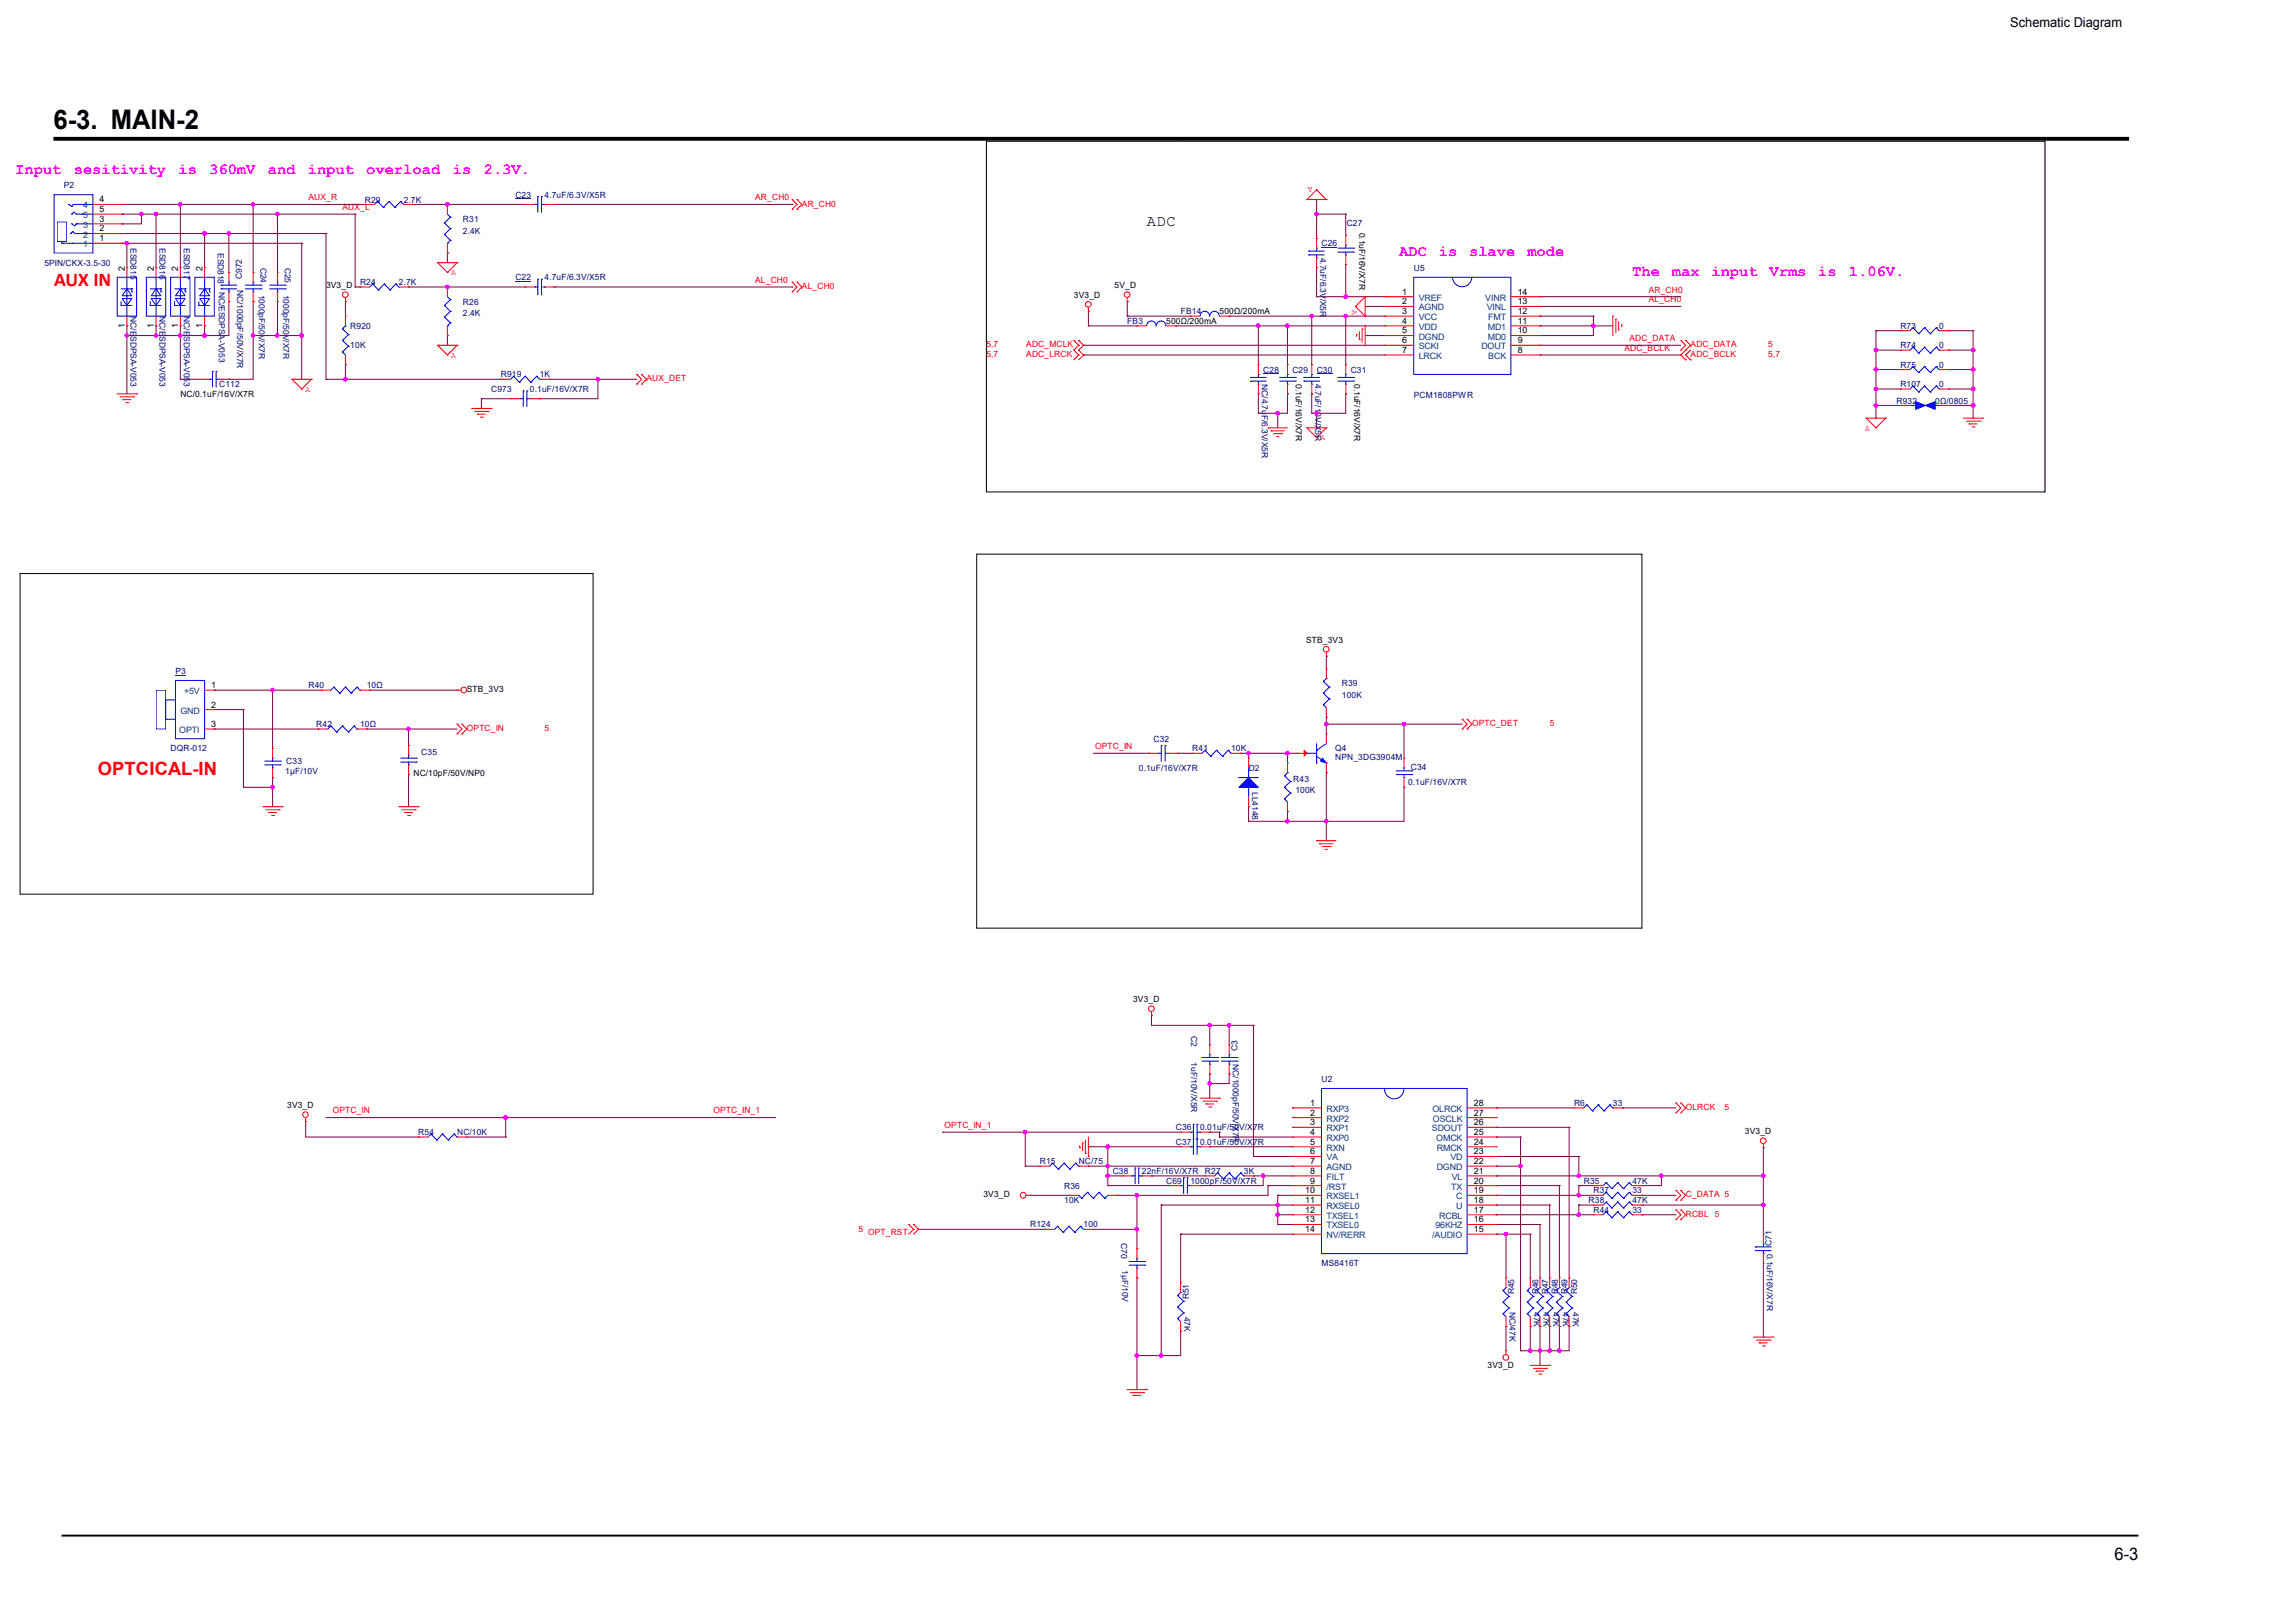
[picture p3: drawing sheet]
<svg xmlns="http://www.w3.org/2000/svg" width="420mm" height="297mm" viewBox="0 0 420 297" stroke-linecap="round" stroke-linejoin="round" font-family="sans-serif">
<defs><g id="words">
<text font-size="4.9" x="9.8" y="23.6">6-3. MAIN-2</text>
<text font-size="3.6" fill="#f00" x="9.9" y="52.4">AUX IN</text>
<text font-size="3.3" fill="#f00" x="17.9" y="141.9">OPTCICAL-IN</text>
<text font-size="3.2" x="387.1" y="285.6">6-3</text>
<g font-size="2.8" fill="#f0f">
<text x="2.8" y="31.8">Input</text>
<text x="13.5" y="31.8">sesitivity</text>
<text x="32.7" y="31.8">is</text>
<text x="38.3" y="31.8">360mV</text>
<text x="49" y="31.8">and</text>
<text x="56.3" y="31.8">input</text>
<text x="67" y="31.8">overload</text>
<text x="82.9" y="31.8">is</text>
<text x="88.6" y="31.8">2.3V.</text>
<text x="256.2" y="46.9">ADC</text>
<text x="263.4" y="46.9">is</text>
<text x="268.9" y="46.9">slave</text>
<text x="279.6" y="46.9">mode</text>
<text x="298.8" y="50.5">The</text>
<text x="306.1" y="50.5">max</text>
<text x="313.3" y="50.5">input</text>
<text x="323.9" y="50.5">Vrms</text>
<text x="332.9" y="50.5">is</text>
<text x="338.5" y="50.5">1.06V.</text>
</g>
<text font-size="2.8" x="209.9" y="41.4">ADC</text>
<text font-size="2.5" x="368" y="5">Schematic Diagram</text>
<g font-size="1.6" fill="#000080">
<text x="11.7" y="34.4">P2</text>
<text x="66.8" y="37.1">R29</text>
<text x="73.9" y="37.1">2.7K</text>
<text x="84.7" y="40.6">R31</text>
<text x="94.4" y="36.2">C23</text>
<text x="99.7" y="36.2">4.7uF/6.3V/X5R</text>
<text x="246.6" y="41.4">C27</text>
<text x="84.7" y="42.7">2.4K</text>
<text x="241.9" y="45.1">C26</text>
<text x="8.1" y="48.6">5PIN/CKX-3.5-30</text>
<text x="65.9" y="52.2">R24</text>
<text x="73" y="52.2">2.7K</text>
<text x="94.4" y="51.3">C22</text>
<text x="99.7" y="51.3">4.7uF/6.3V/X5R</text>
<text x="258.8" y="49.5">U5</text>
<text x="84.7" y="55.7">R26</text>
<text x="84.7" y="57.9">2.4K</text>
<text x="206.4" y="59.3">FB3</text>
<text x="216.2" y="57.5">FB14</text>
<text x="64.1" y="60.2">R920</text>
<text x="64.1" y="63.7">10K</text>
<text x="347.9" y="60.2">R73</text>
<text x="347.9" y="63.7">R74</text>
<text x="355" y="60.2">0</text>
<text x="355" y="63.7">0</text>
<text x="40.1" y="70.9">C112</text>
<text x="89.9" y="71.7">C973</text>
<text x="91.7" y="69.1">R919</text>
<text x="97" y="71.7">0.1uF/16V/X7R</text>
<text x="98.8" y="69.1">1K</text>
<text x="231.3" y="68.2">C28</text>
<text x="236.6" y="68.2">C29</text>
<text x="241.1" y="68.2">C30</text>
<text x="247.3" y="68.2">C31</text>
<text x="347.9" y="70.9">R107</text>
<text x="347.9" y="67.3">R75</text>
<text x="355" y="70.9">0</text>
<text x="355" y="67.3">0</text>
<text x="258.8" y="72.8">PCM1808PWR</text>
<text x="347.2" y="73.9">R932</text>
<text x="354.3" y="73.9">0Ω/0805</text>
<text x="32.1" y="123.3">P3</text>
<text x="56.5" y="126">R40</text>
<text x="67.1" y="126">10Ω</text>
<text x="245.7" y="125.6">R39</text>
<text x="245.7" y="127.8">100K</text>
<text x="31.2" y="137.5">DQR-012</text>
<text x="57.9" y="133.1">R42</text>
<text x="65.9" y="133.1">10Ω</text>
<text x="211.2" y="135.8">C32</text>
<text x="218.3" y="137.5">R41</text>
<text x="225.4" y="137.5">10K</text>
<text x="244.4" y="137.5">Q4</text>
<text x="52.2" y="141.6">1μF/10V</text>
<text x="52.4" y="139.9">C33</text>
<text x="77.1" y="138.3">C35</text>
<text x="208.5" y="141.1">0.1uF/16V/X7R</text>
<text x="228.6" y="141.1">D2</text>
<text x="236.8" y="143">R43</text>
<text x="244.4" y="139.1">NPN_3DG3904M</text>
<text x="257.8" y="143.8">0.1uF/16V/X7R</text>
<text x="258.3" y="140.9">C34</text>
<text x="237.2" y="145.2">100K</text>
<text x="241.9" y="198">U2</text>
<text x="288.2" y="202.4">R6</text>
<text x="295.3" y="202.4">33</text>
<text x="76.6" y="207.8">R54</text>
<text x="83.7" y="207.8">NC/10K</text>
<text x="215.3" y="209.5">C37</text>
<text x="215.3" y="206.9">C36</text>
<text x="219.7" y="209.5">0.01uF/50V/X7R</text>
<text x="219.7" y="206.9">0.01uF/50V/X7R</text>
<text x="190.4" y="213.1">R15</text>
<text x="197.5" y="213.1">NC/75</text>
<text x="203.7" y="214.9">C38</text>
<text x="209" y="214.9">22nF/16V/X7R</text>
<text x="220.6" y="214.9">R27</text>
<text x="227.7" y="214.9">3K</text>
<text x="194.8" y="217.5">R36</text>
<text x="194.8" y="220.2">10K</text>
<text x="213.5" y="216.7">C69</text>
<text x="217.9" y="216.7">1000pF/50V/X7R</text>
<text x="290" y="216.7">R35</text>
<text x="290.8" y="220.2">R38</text>
<text x="291.7" y="222">R44</text>
<text x="291.7" y="218.4">R37</text>
<text x="298.8" y="216.7">47K</text>
<text x="298.8" y="222">33</text>
<text x="298.8" y="218.4">33</text>
<text x="298.8" y="220.2">47K</text>
<text x="188.6" y="224.7">R124</text>
<text x="198.4" y="224.7">100</text>
<text x="241.9" y="231.8">MS8416T</text>
</g>
<g font-size="1.6" fill="#004080">
<text x="15.2" y="41.7">3</text>
<text x="15.2" y="38.1">4</text>
<text x="15.2" y="39.9">5</text>
<text x="15.2" y="45.2">1</text>
<text x="15.2" y="43.5">2</text>
<text x="259.7" y="55">VREF</text>
<text x="259.7" y="56.8">AGND</text>
<text x="259.7" y="58.6">VCC</text>
<text x="271.9" y="55">VINR</text>
<text x="272.2" y="56.8">VINL</text>
<text x="272.5" y="58.6">FMT</text>
<text x="259.7" y="60.4">VDD</text>
<text x="259.7" y="62.1">DGND</text>
<text x="259.7" y="63.9">SCKI</text>
<text x="259.7" y="65.7">LRCK</text>
<text x="271.2" y="63.9">DOUT</text>
<text x="272.4" y="60.4">MD1</text>
<text x="272.4" y="62.1">MD0</text>
<text x="272.5" y="65.7">BCK</text>
<text x="33" y="130.6">GND</text>
<text x="33.7" y="127">+5V</text>
<text x="32.8" y="134.1">OPTI</text>
<text x="242.8" y="203.5">RXP3</text>
<text x="262.2" y="203.5">OLRCK</text>
<text x="242.8" y="205.3">RXP2</text>
<text x="242.8" y="207">RXP1</text>
<text x="242.8" y="208.8">RXP0</text>
<text x="262.1" y="207">SDOUT</text>
<text x="262.3" y="205.3">OSCLK</text>
<text x="262.9" y="208.8">OMCK</text>
<text x="242.8" y="215.9">FILT</text>
<text x="242.8" y="210.6">RXN</text>
<text x="242.8" y="212.4">VA</text>
<text x="242.8" y="214.2">AGND</text>
<text x="263" y="214.2">DGND</text>
<text x="263.1" y="210.6">RMCK</text>
<text x="265.5" y="212.4">VD</text>
<text x="265.8" y="215.9">VL</text>
<text x="242.8" y="221.3">RXSEL0</text>
<text x="242.8" y="217.7">/RST</text>
<text x="242.8" y="219.5">RXSEL1</text>
<text x="265.7" y="217.7">TX</text>
<text x="266.6" y="219.5">C</text>
<text x="266.6" y="221.3">U</text>
<text x="242.8" y="224.8">TXSEL0</text>
<text x="242.8" y="226.6">NV/RERR</text>
<text x="242.8" y="223">TXSEL1</text>
<text x="262.2" y="226.6">/AUDIO</text>
<text x="262.8" y="224.8">96KHZ</text>
<text x="263.5" y="223">RCBL</text>
</g>
<g font-size="1.6">
<text x="18.2" y="40.6">3</text>
<text x="18.2" y="37">4</text>
<text x="18.2" y="38.8">5</text>
<text x="18.2" y="44.1">1</text>
<text x="18.2" y="42.4">2</text>
<text x="22.9" y="49.5" transform="rotate(-90 22.9 49.5)">2</text>
<text x="28.2" y="49.5" transform="rotate(-90 28.2 49.5)">2</text>
<text x="32.6" y="49.5" transform="rotate(-90 32.6 49.5)">2</text>
<text x="37.1" y="49.5" transform="rotate(-90 37.1 49.5)">2</text>
<text x="59.7" y="52.7">3V3_D</text>
<text x="204.1" y="52.7">5V_D</text>
<text x="256.7" y="53.9">1</text>
<text x="277.9" y="53.9">14</text>
<text x="22.9" y="60" transform="rotate(-90 22.9 60)">1</text>
<text x="28.2" y="60" transform="rotate(-90 28.2 60)">1</text>
<text x="32.6" y="60" transform="rotate(-90 32.6 60)">1</text>
<text x="37.1" y="60" transform="rotate(-90 37.1 60)">1</text>
<text x="196.6" y="54.5">3V3_D</text>
<text x="213.5" y="59.3">500Ω/200mA</text>
<text x="223.3" y="57.5">500Ω/200mA</text>
<text x="256.7" y="55.7">2</text>
<text x="256.7" y="57.5">3</text>
<text x="256.7" y="59.3">4</text>
<text x="277.9" y="59.3">11</text>
<text x="277.9" y="55.7">13</text>
<text x="277.9" y="57.5">12</text>
<text x="256.7" y="61">5</text>
<text x="256.7" y="62.8">6</text>
<text x="256.7" y="64.6">7</text>
<text x="277.9" y="62.8">9</text>
<text x="277.9" y="61">10</text>
<text x="277.9" y="64.6">8</text>
<text x="33" y="72.6">NC/0.1uF/16V/X7R</text>
<text x="239.1" y="117.6">STB_3V3</text>
<text x="38.7" y="125.9">1</text>
<text x="38.7" y="129.5">2</text>
<text x="85.5" y="126.7">STB_3V3</text>
<text x="38.7" y="133">3</text>
<text x="75.7" y="142">NC/10pF/50V/NP0</text>
<text x="207.4" y="183.4">3V3_D</text>
<text x="52.6" y="202.8">3V3_D</text>
<text x="239.8" y="202.4">1</text>
<text x="269.9" y="202.4">28</text>
<text x="239.8" y="204.2">2</text>
<text x="239.8" y="205.9">3</text>
<text x="239.8" y="207.7">4</text>
<text x="239.8" y="209.5">5</text>
<text x="269.9" y="204.2">27</text>
<text x="269.9" y="205.9">26</text>
<text x="269.9" y="207.7">25</text>
<text x="269.9" y="209.5">24</text>
<text x="319.5" y="207.6">3V3_D</text>
<text x="239.8" y="214.8">8</text>
<text x="239.8" y="211.3">6</text>
<text x="239.8" y="213.1">7</text>
<text x="269.9" y="211.3">23</text>
<text x="269.9" y="213.1">22</text>
<text x="269.9" y="214.8">21</text>
<text x="180" y="219.1">3V3_D</text>
<text x="238.9" y="220.2">11</text>
<text x="238.9" y="218.4">10</text>
<text x="238.9" y="221.9">12</text>
<text x="239.8" y="216.6">9</text>
<text x="269.9" y="216.6">20</text>
<text x="269.9" y="218.4">19</text>
<text x="269.9" y="220.2">18</text>
<text x="269.9" y="221.9">17</text>
<text x="238.9" y="223.7">13</text>
<text x="238.9" y="225.5">14</text>
<text x="269.9" y="223.7">16</text>
<text x="269.9" y="225.5">15</text>
<text x="272.3" y="250.4">3V3_D</text>
</g>
<g font-size="1.6" fill="#f00">
<text x="56.5" y="36.7">AUX_R</text>
<text x="62.7" y="38.4">AUX_L</text>
<text x="138.3" y="36.7">AR_CH0</text>
<text x="146.8" y="37.8">AR_CH0</text>
<text x="138.3" y="51.8">AL_CH0</text>
<text x="146.8" y="52.9">AL_CH0</text>
<text x="301.8" y="53.5">AR_CH0</text>
<text x="301.8" y="55.3">AL_CH0</text>
<text x="180.6" y="65.4">5,7</text>
<text x="180.6" y="63.6">5,7</text>
<text x="187.9" y="65.4">ADC_LRCK</text>
<text x="187.9" y="63.6">ADC_MCLK</text>
<text x="297.4" y="64.2">ADC_BCLK</text>
<text x="298.3" y="62.4">ADC_DATA</text>
<text x="309.5" y="65.4">ADC_BCLK</text>
<text x="309.5" y="63.6">ADC_DATA</text>
<text x="323.7" y="65.4">5,7</text>
<text x="323.7" y="63.6">5</text>
<text x="118.4" y="69.8">AUX_DET</text>
<text x="85.5" y="133.8">OPTC_IN</text>
<text x="99.7" y="133.8">5</text>
<text x="200.5" y="137.1">OPTC_IN</text>
<text x="269.5" y="132.9">OPTC_DET</text>
<text x="283.7" y="132.9">5</text>
<text x="60.9" y="203.8">OPTC_IN</text>
<text x="130.6" y="203.8">OPTC_IN_1</text>
<text x="308.6" y="203.1">OLRCK</text>
<text x="315.7" y="203.1">5</text>
<text x="172.9" y="206.4">OPTC_IN_1</text>
<text x="308.6" y="219.1">C_DATA 5</text>
<text x="157.1" y="225.5">5</text>
<text x="158.9" y="226.1">OPT_RST</text>
<text x="308.6" y="222.7">RCBL</text>
<text x="314" y="222.7">5</text>
</g>
<g font-size="1.5" fill="#f00">
<text x="240.3" y="34.2" transform="rotate(-180 240.3 34.2)">A</text>
<text x="82.6" y="50.4">A</text>
<text x="247.6" y="56.8" transform="rotate(90 247.6 56.8)">A</text>
<text x="82.6" y="65.5">A</text>
<text x="55.9" y="71.7">A</text>
<text x="241.7" y="80.6">A</text>
<text x="341.5" y="78.8">A</text>
</g>
<g font-size="1.5" fill="#000080">
<text x="23.9" y="45.4" transform="rotate(90 23.9 45.4)">ESD815</text>
<text x="29.2" y="45.4" transform="rotate(90 29.2 45.4)">ESD816</text>
<text x="33.7" y="45.4" transform="rotate(90 33.7 45.4)">ESD817</text>
<text x="39.9" y="46.3" transform="rotate(90 39.9 46.3)">ESD818</text>
<text x="241.7" y="47.2" transform="rotate(90 241.7 47.2)">4.7uF/6.3V/X5R</text>
<text x="40.1" y="53.4" transform="rotate(90 40.1 53.4)">NC/ESDPSA-V053</text>
<text x="43.4" y="53.1" transform="rotate(90 43.4 53.1)">NC/1000pF/50V/X7R</text>
<text x="44.3" y="51.1" transform="rotate(-90 44.3 51.1)">C972</text>
<text x="47.4" y="54" transform="rotate(90 47.4 54)">1000pF/50V/X7R</text>
<text x="47.7" y="49" transform="rotate(90 47.7 49)">C24</text>
<text x="51.8" y="54" transform="rotate(90 51.8 54)">1000pF/50V/X7R</text>
<text x="52.2" y="49" transform="rotate(90 52.2 49)">C25</text>
<text x="23.9" y="57.9" transform="rotate(90 23.9 57.9)">NC/ESDPSA-V053</text>
<text x="29.2" y="57.9" transform="rotate(90 29.2 57.9)">NC/ESDPSA-V053</text>
<text x="33.7" y="57.9" transform="rotate(90 33.7 57.9)">NC/ESDPSA-V053</text>
<text x="231" y="70.3" transform="rotate(90 231 70.3)">NC/4.7uF/6.3V/X5R</text>
<text x="240.8" y="70.3" transform="rotate(90 240.8 70.3)">4.7uF/10V/X5R</text>
<text x="229.2" y="145" transform="rotate(90 229.2 145)">LL4148</text>
<text x="218.1" y="189.6" transform="rotate(90 218.1 189.6)">C2</text>
<text x="218.1" y="194.4" transform="rotate(90 218.1 194.4)">1uF/10V/X5R</text>
<text x="225.7" y="194.8" transform="rotate(90 225.7 194.8)">NC/1000pF/50V/X7R</text>
<text x="226.5" y="192.4" transform="rotate(-90 226.5 192.4)">C3</text>
<text x="205.2" y="227.5" transform="rotate(90 205.2 227.5)">C70</text>
<text x="324.3" y="228" transform="rotate(-90 324.3 228)">C71</text>
<text x="205.4" y="232.4" transform="rotate(90 205.4 232.4)">1μF/10V</text>
<text x="323.5" y="229.4" transform="rotate(90 323.5 229.4)">0.1uF/16V/X7R</text>
<text x="217.6" y="237.8" transform="rotate(-90 217.6 237.8)">R51</text>
<text x="277.2" y="236.9" transform="rotate(-90 277.2 236.9)">R45</text>
<text x="281.7" y="236.9" transform="rotate(-90 281.7 236.9)">R46</text>
<text x="283.4" y="236.9" transform="rotate(-90 283.4 236.9)">R47</text>
<text x="285.2" y="236.9" transform="rotate(-90 285.2 236.9)">R48</text>
<text x="287" y="236.9" transform="rotate(-90 287 236.9)">R49</text>
<text x="288.8" y="236.9" transform="rotate(-90 288.8 236.9)">R50</text>
<text x="216.8" y="241" transform="rotate(90 216.8 241)">47K</text>
<text x="276.4" y="240.1" transform="rotate(90 276.4 240.1)">NC/47K</text>
<text x="280.8" y="240.1" transform="rotate(90 280.8 240.1)">47K</text>
<text x="282.6" y="240.1" transform="rotate(90 282.6 240.1)">47K</text>
<text x="284.4" y="240.1" transform="rotate(90 284.4 240.1)">47K</text>
<text x="286.1" y="240.1" transform="rotate(90 286.1 240.1)">47K</text>
<text x="287.9" y="240.1" transform="rotate(90 287.9 240.1)">47K</text>
</g>
<g font-size="1.5">
<text x="248.8" y="42.6" transform="rotate(90 248.8 42.6)">0.1uF/16V/X7R</text>
<text x="237.2" y="70.3" transform="rotate(90 237.2 70.3)">0.1uF/16V/X7R</text>
<text x="247.9" y="70.3" transform="rotate(90 247.9 70.3)">0.1uF/16V/X7R</text>
</g>
</g></defs>
<path d="M9.8 25.4h380" fill="none" stroke="#000" stroke-width=".71" stroke-linecap="butt"/>
<path d="M11.3 281h380.2" fill="none" stroke="#000" stroke-width=".35"/>
<path d="M180.6 25.9h193.8v64.1h-193.8zM3.7 105h104.9v58.6h-104.9zM178.8 101.4h121.8v68.5h-121.8z" fill="none" stroke="#000" stroke-width=".18"/>
<g fill="none" stroke="#800040" stroke-width=".18">
<path d="M22.3 37.4h.1M22.3 39.2h.1M22.3 39.2h42.7M22.3 37.4h44.5M25.9 39.2h.1M25.9 39.2v1.8h-3.6M28.6 39.2h.1M28.6 39.2v9.8M33 37.4h.1M33 37.4v11.6M46.3 37.4h.1M46.3 37.4v12.5"/>
<path d="M50.8 39.2h.1M50.8 39.2v10.7M65 39.2h.1M65 39.2v13.3M75.7 37.4h.1M75.7 37.4h20.4M81.9 37.4h.1M101.5 37.4h43.5M145 37.4h.1M241 39.2h.1M241 36.5h.1M241 39.2h5.4"/>
<path d="M241 36.5v7.1M246.4 39.2h.1M246.4 39.2v3.9M22.3 44.5h.1M22.3 41h.1M22.3 42.7h.1M22.3 44.5h32.9M22.3 42.7h37.4M23.2 44.5h.1M23.2 59.6h.1M23.2 44.5v4.5M23.2 59.6v12.5"/>
<path d="M28.6 59.6h.1M28.6 59.6v1.8M33 59.6h.1M33 59.6v9.8M37.5 59.6h.1M37.5 42.7h.1M37.5 42.7v6.3M37.5 59.6v1.8M41.9 42.7h.1M41.9 55.2h.1M41.9 55.2v6.2h-18.7M41.9 42.7v7.2"/>
<path d="M46.3 55.2h.1M46.3 55.2v14.2h-4.4M50.8 55.2h.1M50.8 55.2v6.2M55.2 44.5h.1M55.2 44.5v24.9M59.7 42.7h.1M59.7 42.7v26.7M63.2 55.2h.1M63.2 55.2v2.7M65 52.5h.1M65 52.5h.9"/>
<path d="M74.8 52.5h.1M74.8 52.5h21.3M81.9 52.5h.1M81.9 46.3h.1M81.9 46.3v1.8M101.5 52.5h43.5M145 52.5h.1M199.3 57h.1M199.3 59.6h.1M199.3 59.6h8.8M199.3 57v2.6M206.4 55.2h.1"/>
<path d="M206.4 57.9h.1M206.4 57.9h11.5M206.4 55.2v2.7M215.3 59.6h.1M215.3 59.6h38.2M225 57.9h.1M225 57.9h28.5M230.4 59.6h.1M230.4 59.6v7.1M235.7 59.6h.1M235.7 59.6v7.1M240.1 57.9h.1"/>
<path d="M240.1 57.9v8.8M241 49h.1M241 54.3h.1M241 49v5.3M241 54.3h12.5M246.4 57.9h.1M246.4 54.3h.1M246.4 48.4h.1M246.4 48.4v5.9M246.4 57.9v8.8M249.9 56.1h.1M249.9 56.1h3.6"/>
<path d="M281.9 57.9h.1M281.9 59.6h.1M281.9 56.1h.1M281.9 54.3h.1M281.9 59.6h13.4M281.9 57.9h9.8M281.9 54.3h25.8M281.9 56.1h25.8M291.7 59.6h.1M291.7 57.9h.1M291.7 57.9v3.5h-9.8M23.2 61.4h.1"/>
<path d="M28.6 61.4h.1M33 69.4h.1M33 61.4h.1M33 69.4h3.6M37.5 61.4h.1M41.9 69.4h.1M46.3 61.4h.1M46.3 61.4h8.9M50.8 61.4h.1M55.2 61.4h.1M59.7 69.4h.1M59.7 69.4h32"/>
<path d="M63.2 66.7h.1M63.2 69.4h.1M63.2 66.7v2.7M81.9 61.4h.1M81.9 61.4v1.8M88.1 73h.1M88.1 73h5.4M88.1 73v1.8M98.8 73h.1M100.6 69.4h.1M100.6 69.4h16M109.5 69.4h.1"/>
<path d="M109.5 69.4v3.6h-10.7M198.4 65h.1M198.4 63.2h.1M198.4 65h55.1M198.4 63.2h55.1M230.4 72.1h.1M230.4 75.6h.1M230.4 72.1v3.5M233.9 75.6h.1M233.9 75.6v2.7M235.7 72.1h.1M235.7 72.1v3.5h-5.3"/>
<path d="M240.1 75.6h.1M240.1 72.1h.1M240.1 72.1v3.5M241 75.6h.1M241 75.6v2.7M246.4 72.1h.1M246.4 72.1v3.5h-6.3M249.9 61.4h.1M249.9 61.4h3.6M281.9 61.4h.1M281.9 65h.1M281.9 63.2h.1"/>
<path d="M281.9 65h25.8M281.9 63.2h25.8M343.4 74.2h.1M343.4 76.5h.1M343.4 67.6h.1M343.4 71.2h.1M343.4 60.5h.1M343.4 64.1h.1M343.4 74.2h4.7M343.4 60.5v16M343.4 67.6h4.5M343.4 71.2h4.5"/>
<path d="M343.4 60.5h4.5M343.4 64.1h4.5M356.8 71.2h.1M356.8 67.6h.1M356.8 60.5h.1M356.8 64.1h.1M356.8 67.6h4.4M356.8 71.2h4.4M356.8 60.5h4.4M356.8 64.1h4.4M356.9 74.2h4.3M361.2 74.2h.1"/>
<path d="M361.2 76.5h.1M361.2 67.6h.1M361.2 60.5h.1M361.2 64.1h.1M361.2 60.5v16M39.2 129.9h.1M39.2 133.4h.1M39.2 126.3h.1M39.2 129.9h5.4M39.2 133.4h19M39.2 126.3h19.6M44.6 129.9h.1"/>
<path d="M44.6 129.9v14.2M49.9 126.3h.1M49.9 126.3v10.7M67.1 133.4h.1M67.1 133.4h16.6M67.7 126.3h.1M67.7 126.3h16M74.8 133.4h.1M74.8 133.4v3M200.1 137.9h10.2M210.3 137.9h.1M215.6 137.9h.1"/>
<path d="M215.6 137.9h2.7M227.2 137.9h.1M227.2 137.9h10.3M228.6 137.9h.1M228.6 137.9v.9M235.7 137.9h.1M235.7 137.9v1.7M242.8 120.1h.1M242.8 132.5h.1M242.8 131.3h.1M242.8 120.1v2.3M242.8 131.3v3"/>
<path d="M242.8 132.5h24.9M257 132.5h.1M257 132.5v6.3M44.6 144.1h.1M44.6 144.1h5.3M49.9 144.1h.1M49.9 142.3h.1M49.9 142.3v5.3M74.8 141.8h.1M74.8 141.8v5.8M228.6 147.6h.1M228.6 150.3h.1"/>
<path d="M228.6 147.6v2.7M235.7 150.3h.1M235.7 148.5h.1M235.7 148.5v1.8M242.8 141.4h.1M242.8 150.3h.1M242.8 141.4v12.5M257 144.1h.1M257 144.1v6.2h-28.4M210.8 185.9h.1M210.8 185.9v1.8h18.7M221.5 187.7h.1"/>
<path d="M221.5 196.5h.1M221.5 198.3h.1M221.5 187.7v3.5M221.5 196.5v4.5M225 187.7h.1M225 196.5h.1M225 187.7v3.5M225 196.5v1.8h-3.5M229.5 187.7h.1M229.5 187.7v24M56 205.3h.1M56 205.3v2.8h20.6"/>
<path d="M59.7 204.5h82.1M76.6 208.1h.1M85.5 208.1h7.1M92.6 204.5h.1M92.6 208.1h.1M92.6 204.5v3.6M141.8 204.5h.1M172.6 207.2h.1M172.6 207.2h43.5M187.7 207.2h.1M187.7 213.4h.1M187.7 213.4h2.7"/>
<path d="M187.7 207.2v6.2M188.6 218.8h.1M188.6 218.8h7.1M199.3 209.9h.1M199.3 213.4h.1M199.3 213.4h37.3M199.3 209.9h16.8M202.8 209.9h.1M202.8 215.2h.1M202.8 217h.1M202.8 213.4h.1M202.8 215.2h2.7"/>
<path d="M202.8 209.9v7.1M202.8 217h11.6M204.6 218.8h.1M208.1 218.8h.1M208.1 218.8v9.7M210.8 215.2h.1M210.8 215.2h9.8M219.7 217h.1M221.5 207.2h.1M221.5 209.9h.1M221.5 207.2h1.8M221.5 209.9h15.1"/>
<path d="M223.3 207.2h.1M223.3 208.1h.1M223.3 208.1h13.3M223.3 207.2v.9M229.5 211.7h.1M229.5 215.2h.1M229.5 211.7h7.1M229.5 215.2h7.1M231.3 215.2h.1M231.3 215.2v1.8h-11.6M232.1 217h.1M232.1 217v1.8h-27.5"/>
<path d="M232.1 217h4.5M233.9 218.8h.1M233.9 218.8v5.3M233.9 218.8h2.7M273.9 202.8h.1M273.9 206.3h.1M273.9 208.1h.1M273.9 213.4h.1M273.9 211.7h.1M273.9 215.2h.1M273.9 218.8h.1M273.9 217h.1"/>
<path d="M273.9 202.8h14.3M273.9 206.3h13.4M273.9 208.1h4.5M273.9 213.4h4.5M273.9 211.7h15.1M273.9 215.2h48.9M273.9 218.8h17.8M273.9 217h11.6M278.4 208.1h.1M278.4 213.4h.1M278.4 208.1v39.1M285.5 217h.1"/>
<path d="M285.5 217v16.9M287.3 206.3h.1M287.3 206.3v27.6M289 211.7h.1M289 215.2h.1M289 217h.1M289 218.8h.1M289 211.7v3.5M289 217v1.8M289 217h2.7M297 202.8h.1M297 202.8h9.8"/>
<path d="M300.6 218.8h.1M300.6 217h.1M300.6 218.8h6.2M304.2 215.2h.1M304.2 215.2v1.8h-3.6M322.8 215.2h.1M322.8 210h.1M322.8 210v15.9M168.1 225h.1M168.1 225h23.2M200.1 225h8M208.1 233.9h.1"/>
<path d="M208.1 225h.1M208.1 228.5h.1M208.1 233.9v20.4M212.6 220.5h.1M212.6 220.5h24M212.6 220.5v27.6M216.1 225.9h.1M216.1 225.9h20.5M216.1 225.9v8.9M233.9 220.5h.1M233.9 222.3h.1M233.9 224.1h.1"/>
<path d="M233.9 224.1h2.7M233.9 222.3h2.7M273.9 224.1h.1M273.9 225.9h.1M273.9 222.3h.1M273.9 220.5h.1M273.9 224.1h8M273.9 225.9h6.3M273.9 220.5h9.8M273.9 222.3h17.8M275.7 225.9h.1M275.7 225.9v8"/>
<path d="M280.2 225.9h.1M280.2 225.9v8M281.9 224.1h.1M281.9 224.1v9.8M283.7 220.5h.1M283.7 220.5v13.4M289 220.5h.1M289 222.3h.1M289 220.5v1.8M289 220.5h2.7M300.6 220.5h.1M300.6 222.3h.1"/>
<path d="M300.6 220.5h22.2M300.6 222.3h6.2M322.8 220.5h.1M322.8 231.2v13.5M208.1 248.1h.1M212.6 248.1h.1M216.1 243.7h.1M216.1 243.7v4.4h-8M275.7 242.8h.1M275.7 242.8v4.4M278.4 247.2h.1M280.2 242.8h.1"/>
<path d="M280.2 247.2h.1M280.2 242.8v4.4M281.9 242.8h.1M281.9 247.2h.1M281.9 242.8v7.1M283.7 247.2h.1M283.7 242.8h.1M283.7 242.8v4.4M285.5 242.8h.1M285.5 247.2h.1M285.5 242.8v4.4M287.3 242.8h.1"/>
<path d="M287.3 242.8v4.4h-8.9M322.8 244.7h.1"/>
</g>
<g fill="#f0f" stroke="#f0f" stroke-width=".18">
<circle cx="49.9" cy="144.1" r=".32"/>
<circle cx="49.9" cy="126.3" r=".32"/>
<circle cx="228.6" cy="137.8" r=".32"/>
<circle cx="235.7" cy="150.3" r=".32"/>
<circle cx="235.7" cy="137.8" r=".32"/>
<circle cx="257" cy="132.5" r=".32"/>
<circle cx="242.8" cy="132.5" r=".32"/>
<circle cx="242.8" cy="150.3" r=".32"/>
<circle cx="74.8" cy="133.4" r=".32"/>
<circle cx="23.2" cy="61.4" r=".32"/>
<circle cx="81.9" cy="52.5" r=".32"/>
<circle cx="81.9" cy="37.4" r=".32"/>
<circle cx="235.7" cy="59.6" r=".32"/>
<circle cx="246.4" cy="57.8" r=".32"/>
<circle cx="240.1" cy="57.8" r=".32"/>
<circle cx="233.9" cy="75.6" r=".32"/>
<circle cx="246.4" cy="54.3" r=".32"/>
<circle cx="241" cy="39.2" r=".32"/>
<circle cx="291.7" cy="59.6" r=".32"/>
<circle cx="230.3" cy="59.6" r=".32"/>
<circle cx="25.9" cy="39.2" r=".32"/>
<circle cx="55.2" cy="61.4" r=".32"/>
<circle cx="50.8" cy="61.4" r=".32"/>
<circle cx="46.3" cy="61.4" r=".32"/>
<circle cx="23.2" cy="44.5" r=".32"/>
<circle cx="50.8" cy="39.2" r=".32"/>
<circle cx="28.5" cy="39.2" r=".32"/>
<circle cx="46.3" cy="37.4" r=".32"/>
<circle cx="33" cy="37.4" r=".32"/>
<circle cx="28.5" cy="61.4" r=".32"/>
<circle cx="241" cy="75.6" r=".32"/>
<circle cx="37.4" cy="61.4" r=".32"/>
<circle cx="33" cy="61.4" r=".32"/>
<circle cx="37.4" cy="42.7" r=".32"/>
<circle cx="41.9" cy="42.7" r=".32"/>
<circle cx="63.2" cy="69.4" r=".32"/>
<circle cx="109.4" cy="69.4" r=".32"/>
<circle cx="202.8" cy="209.9" r=".32"/>
<circle cx="304.1" cy="215.2" r=".32"/>
<circle cx="289" cy="215.2" r=".32"/>
<circle cx="275.7" cy="225.9" r=".32"/>
<circle cx="322.8" cy="220.5" r=".32"/>
<circle cx="289" cy="222.3" r=".32"/>
<circle cx="285.5" cy="247.2" r=".32"/>
<circle cx="221.5" cy="187.6" r=".32"/>
<circle cx="225" cy="187.6" r=".32"/>
<circle cx="221.5" cy="198.3" r=".32"/>
<circle cx="231.2" cy="215.2" r=".32"/>
<circle cx="202.8" cy="215.2" r=".32"/>
<circle cx="202.8" cy="213.4" r=".32"/>
<circle cx="208.1" cy="218.7" r=".32"/>
<circle cx="208.1" cy="248.1" r=".32"/>
<circle cx="208.1" cy="225" r=".32"/>
<circle cx="233.9" cy="220.5" r=".32"/>
<circle cx="212.6" cy="248.1" r=".32"/>
<circle cx="233.9" cy="222.3" r=".32"/>
<circle cx="281.9" cy="247.2" r=".32"/>
<circle cx="280.1" cy="247.2" r=".32"/>
<circle cx="278.4" cy="213.4" r=".32"/>
<circle cx="322.8" cy="215.2" r=".32"/>
<circle cx="283.7" cy="247.2" r=".32"/>
<circle cx="289" cy="218.7" r=".32"/>
<circle cx="187.7" cy="207.2" r=".32"/>
<circle cx="92.6" cy="204.5" r=".32"/>
<circle cx="361.2" cy="74.2" r=".34"/>
<circle cx="361.2" cy="71.2" r=".33"/>
<circle cx="361.2" cy="67.6" r=".33"/>
<circle cx="343.4" cy="74.2" r=".34"/>
<circle cx="343.5" cy="67.6" r=".33"/>
<circle cx="343.5" cy="71.2" r=".33"/>
<circle cx="361.2" cy="64.1" r=".33"/>
<circle cx="343.5" cy="64.1" r=".33"/>
</g>
<g fill="none" stroke="#f00" stroke-width=".18">
<path d="M66.8 37.4h.1M66.8 37.4h1.8M73.9 37.4h1.8M75.7 37.4h.1M81.9 37.4h.1M81.9 37.4v1.8M96.1 37.4h.1M96.1 37.4h1.8M99.7 37.4h1.8M101.5 37.4h.1M145 36.5h.1M145 38.3h.1"/>
<path d="M145 36.5l.9 .9-.9 .9M145.9 36.5h.1M145.9 38.3h.1M145.9 36.5l.9 .9-.9 .9M239.3 36.5h.1M239.3 36.5h3.5M241 34.7h.1M241 34.7l-1.7 1.8M241 34.7l1.8 1.8M242.8 36.5h.1M23.2 49h.1M23.2 59.6h.1"/>
<path d="M23.2 49v1.7M23.2 57.9v1.7M28.6 49h.1M28.6 59.6h.1M28.6 49v1.7M28.6 57.9v1.7M33 49h.1M33 59.6h.1M33 49v1.7M33 57.9v1.7M37.5 49h.1M37.5 59.6h.1"/>
<path d="M37.5 49v1.7M37.5 57.9v1.7M63.2 55.2h.1M63.2 54.5v.7M65.9 52.5h.1M65.9 52.5h1.8M73 52.5h1.8M74.8 52.5h.1M80.1 48.1h.1M80.1 48.1h3.6M80.1 48.1l1.8 1.8M81.9 49.9h.1"/>
<path d="M81.9 52.5h.1M81.9 46.3h.1M81.9 44.5v1.8M81.9 52.5v1.8M81.9 59.6v1.8M83.7 48.1h.1M83.7 48.1l-1.8 1.8M96.1 52.5h.1M96.1 52.5h1.8M99.7 52.5h1.8M101.5 52.5h.1M145 51.6h.1"/>
<path d="M145 53.4h.1M145 51.6l.9 .9-.9 .9M145.9 51.6h.1M145.9 53.4h.1M145.9 51.6l.9 .9-.9 .9M199.3 57h.1M199.3 56.3v.7M206.4 55.2h.1M206.4 54.5v.7M208.1 59.6h.1M208.1 59.6h1.8M213.5 59.6h1.8"/>
<path d="M215.3 59.6h.1M241 49h.1M241 43.6h.1M241 43.6v1.8M241 47.2v1.8M246.4 43.1h.1M246.4 48.4h.1M246.4 43.1v1.8M246.4 46.6v1.8M248.2 56.1h.1M248.2 56.1l1.7 1.8M249.9 59.6h.1"/>
<path d="M249.9 57.9h.1M249.9 54.3h.1M249.9 54.3v3.6M249.9 59.6v3.6M249.9 54.3l-1.7 1.8M253.5 54.3h.1M253.5 56.1h.1M253.5 57.9h.1M253.5 59.6h.1M253.5 59.6h5.3M253.5 56.1h5.3M253.5 54.3h5.3"/>
<path d="M253.5 57.9h5.3M276.6 59.6h5.3M276.6 56.1h5.3M276.6 54.3h5.3M276.6 57.9h5.3M281.9 59.6h.1M281.9 56.1h.1M281.9 54.3h.1M281.9 57.9h.1M295.3 57.9h.1M295.3 57.9v3.5M295.8 58.4h.1"/>
<path d="M295.8 58.4v2.5M296.3 58.9v1.5M296.9 59.5h.1M296.9 59.5v.3M21.5 72.1h3.5M22 72.6h2.5M22.5 73.1h.1M22.5 73.1h1.5M23.1 73.7h.3M23.4 73.7h.1M24.5 72.6h.1M25 72.1h.1"/>
<path d="M53.5 69.4h.1M53.5 69.4h3.5M53.5 69.4l1.7 1.8M55.2 71.2h.1M57 69.4h.1M57 69.4l-1.8 1.8M80.1 63.2h.1M80.1 63.2h3.6M80.1 63.2l1.8 1.8M81.9 65h.1M81.9 61.4h.1M83.7 63.2h.1"/>
<path d="M83.7 63.2l-1.8 1.8M86.4 74.8h3.5M86.9 75.3h2.5M87.4 75.8h.1M87.4 75.8h1.5M88 76.4h.3M88.3 76.4h.1M89.4 75.3h.1M89.9 74.8h.1M91.7 69.4h.1M91.7 69.4h1.8M93.5 73h.1"/>
<path d="M93.5 73h1.7M97 73h1.8M98.8 73h.1M98.8 69.4h1.8M100.6 69.4h.1M116.6 68.5h.1M116.6 70.3h.1M116.6 68.5l.9 .9-.9 .9M117.5 68.5h.1M117.5 70.3h.1M117.5 68.5l.9 .9-.9 .9M196.6 64.1h.1"/>
<path d="M196.6 62.3h.1M196.6 64.1l.9 .9M196.6 62.3l.9 .9M197.5 65h.1M197.5 64.1h.1M197.5 63.2h.1M197.5 62.3h.1M197.5 65l-.9 .9M197.5 64.1l.9 .9M197.5 63.2l-.9 .9M197.5 62.3l.9 .9M198.4 65h.1"/>
<path d="M198.4 63.2h.1M198.4 65l-.9 .9M198.4 63.2l-.9 .9M230.4 72.1h.1M230.4 66.7h.1M230.4 66.7v1.8M230.4 70.3v1.8M232.1 78.3h.1M232.1 78.3h3.6M232.7 78.9h.1M232.7 78.9h2.5M233.2 79.4h1.4"/>
<path d="M233.8 79.9h.1M233.8 79.9h.3M234.6 79.4h.1M239.3 78.3h.1M239.3 78.3h3.5M239.3 78.3l1.7 1.8M240.1 72.1h.1M240.1 66.7h.1M240.1 66.7v1.8M240.1 70.3v1.8M242.8 78.3h.1M242.8 78.3l-1.8 1.8"/>
<path d="M246.4 66.7h.1M246.4 72.1h.1M246.4 66.7v1.8M246.4 70.3v1.8M248.3 61.2h.1M248.3 61.2v.4M248.9 62.1h.1M248.9 60.7v1.4M249.4 60.2h.1M249.4 60.2v2.4M253.5 61.4h.1M253.5 63.2h.1"/>
<path d="M253.5 65h.1M253.5 63.2h5.3M253.5 61.4h5.3M253.5 65h5.3M276.6 63.2h5.3M276.6 61.4h5.3M276.6 65h5.3M281.9 63.2h.1M281.9 61.4h.1M281.9 65h.1M296.3 60.4h.1M307.7 65h.1"/>
<path d="M307.7 62.3h.1M307.7 64.1h.1M307.7 65l.9 .9M307.7 62.3l.9 .9-.9 .9M308.6 65h.1M308.6 65.9h.1M308.6 62.3h.1M308.6 64.1h.1M308.6 65l.9 .9M308.6 62.3l.9 .9-1.8 1.8M309.5 65.9h.1M309.5 64.1l-.9 .9"/>
<path d="M341.7 76.5h.1M341.7 76.5h3.5M341.7 76.5l1.7 1.8M343.4 78.3h.1M345.2 76.5h.1M345.2 76.5l-1.8 1.8M347.9 60.5h.1M347.9 64.1h.1M347.9 67.6h.1M347.9 71.2h.1M347.9 60.5h1.8M347.9 64.1h1.8"/>
<path d="M347.9 67.6h1.8M347.9 71.2h1.8M348.1 74.2h.1M348.1 74.2h1.7M355 60.5h1.8M355 64.1h1.8M355 67.6h1.8M355 71.2h1.8M355.2 74.2h1.7M356.8 60.5h.1M356.8 64.1h.1M356.8 67.6h.1"/>
<path d="M356.8 71.2h.1M356.9 74.2h.1M359.4 76.5h3.6M360 77.1h2.5M360.5 77.6h.1M360.5 77.6h1.4M361.1 78.1h.3M361.4 78.1h.1M362.5 77.1h.1M363 76.5h.1M241 80.1h.1M242.8 119.4v.7"/>
<path d="M58.2 133.4h.1M58.2 133.4h1.8M58.8 126.3h.1M58.8 126.3h1.8M65.4 133.4h1.7M65.9 126.3h1.8M67.1 133.4h.1M67.7 126.3h.1M83.7 126.3h.1M83.7 134.3h.1M83.7 132.5h.1M83.7 126.3h.7"/>
<path d="M83.7 132.5l.9 .9-.9 .9M84.6 134.3h.1M84.6 132.5h.1M84.6 132.5l.9 .9-.9 .9M210.3 137.9h.1M210.3 137.9h1.7M213.8 137.9h1.8M215.6 137.9h.1M218.3 137.9h.1M218.3 137.9h1.7M225.4 137.9h1.8M227.2 137.9h.1"/>
<path d="M228.6 138.8h.1M228.6 138.8v1.7M242.8 120.1h.1M257 138.8h.1M257 138.8v1.7M267.7 133.4h.1M267.7 131.6h.1M267.7 131.6l.9 .9-.9 .9M268.6 133.4h.1M268.6 131.6h.1M268.6 131.6l.9 .9-.9 .9M48.1 147.6h3.6"/>
<path d="M48.7 148.2h2.4M49.2 148.7h.1M49.2 148.7h1.4M49.7 149.3h.4M50.1 149.3h.1M51.1 148.2h.1M51.7 147.6h.1M73 147.6h3.6M73.6 148.2h2.4M74.1 148.7h.1M74.1 148.7h1.4M74.6 149.3h.4"/>
<path d="M75 149.3h.1M76 148.2h.1M76.6 147.6h.1M228.6 147.6h.1M228.6 145.9v1.7M241 153.9h.1M241 153.9h3.6M241.6 154.4h.1M241.6 154.4h2.4M242.1 154.9h1.4M242.6 155.5h.1M242.6 155.5h.4"/>
<path d="M243.5 154.9h.1M257 144.1h.1M257 142.3v1.8M210.8 185.9h.1M210.8 185.2v.7M221.5 191.2h.1M221.5 196.5h.1M221.5 191.2v1.8M221.5 194.8v1.7M225 191.2h.1M225 196.5h.1M225 191.2v1.8"/>
<path d="M225 194.8v1.7M56 205.3h.1M56 204.5v.8M187.9 218.8h.7M188.6 218.8h.1M190.4 213.4h.1M190.4 213.4h1.7M195.7 218.8h.1M195.7 218.8h1.8M197.5 213.4h1.8M197.6 210h.1M197.6 209.7v.3"/>
<path d="M198.2 209.2h.1M198.2 209.2v1.4M198.7 211.1h.1M198.7 208.6v2.5M199.3 211.7h.1M199.3 213.4h.1M199.3 208.1v3.6M202.8 218.8h1.8M204.6 218.8h.1M205.5 215.2h.1M205.5 215.2h1.8M209 215.2h1.8"/>
<path d="M210.8 215.2h.1M216.1 209.9h.1M216.1 207.2h.1M216.1 209.9h1.8M216.1 207.2h1.8M219.7 201h3.6M219.7 209.9h1.8M219.7 207.2h1.8M220.3 201.5h2.4M220.6 215.2h.1M220.6 215.2h1.8M220.8 202h.1"/>
<path d="M220.8 202h1.4M221.3 202.6h.4M221.5 209.9h.1M221.5 207.2h.1M221.7 202.6h.1M222.7 201.5h.1M223.3 201h.1M227.7 215.2h1.8M229.5 215.2h.1M288.2 202.8h.1M288.2 202.8h1.7M291.7 217h.1"/>
<path d="M291.7 217h1.8M295.3 202.8h1.7M297 202.8h.1M298.8 217h1.8M300.6 217h.1M306.8 219.7h.1M306.8 217.9h.1M306.8 203.7h.1M306.8 201.9h.1M306.8 217.9l.9 .9-.9 .9M306.8 201.9l.9 .9-.9 .9M307.7 219.7h.1"/>
<path d="M307.7 217.9h.1M307.7 203.7h.1M307.7 201.9h.1M307.7 217.9l.9 .9-.9 .9M307.7 201.9l.9 .9-.9 .9M322.8 210h.1M322.8 209.3v.7M166.4 224.1h.1M166.4 224.1l.9 .9M167.3 225h.1M167.3 224.1h.1M167.3 225l-.9 .9"/>
<path d="M167.3 224.1l.8 .9M168.1 225h.1M168.1 225l-.8 .9M191.3 225h.1M191.3 225h1.7M198.4 225h1.7M200.1 225h.1M208.1 228.5h.1M208.1 233.9h.1M208.1 228.5v1.8M208.1 232.1v1.8M216.1 234.8h.1"/>
<path d="M216.1 234.8v1.7M275.7 233.9h.1M275.7 233.9v1.8M281.9 233.9h.1M281.9 233.9v1.8M285.5 233.9h.1M285.5 233.9v1.8M291.7 222.3h.1M291.7 222.3h1.8M298.8 222.3h1.8M300.6 222.3h.1M306.8 223.2h.1"/>
<path d="M306.8 221.4h.1M306.8 221.4l.9 .9-.9 .9M307.7 223.2h.1M307.7 221.4h.1M307.7 221.4l.9 .9-.9 .9M322.8 231.2h.1M322.8 225.9h.1M322.8 225.9v1.8M322.8 229.4v1.8M206.4 254.3h3.5M206.9 254.9h2.5M207.4 255.4h.1"/>
<path d="M207.4 255.4h1.5M209.4 254.9h.1M209.9 254.3h.1M216.1 243.7h.1M216.1 241.9v1.8M275.7 247.2h.1M275.7 242.8h.1M275.7 241v1.8M275.7 247.2v.7M280.2 249.9h3.5M280.7 250.4h2.5M281.2 250.9h.1"/>
<path d="M281.2 250.9h1.5M281.8 251.5h.3M281.9 242.8h.1M281.9 241v1.8M282.1 251.5h.1M283.2 250.4h.1M283.7 249.9h.1M285.5 242.8h.1M285.5 241v1.8M321 244.7h3.6M321.6 245.3h2.5M322.1 245.8h.1"/>
<path d="M322.1 245.8h1.4M322.7 246.3h.3M323 246.3h.1M324.1 245.3h.1M324.6 244.7h.1"/>
<circle cx="63.2" cy="53.9" r=".52"/>
<circle cx="199.2" cy="55.7" r=".52"/>
<circle cx="206.4" cy="53.9" r=".52"/>
<circle cx="242.8" cy="118.8" r=".52"/>
<circle cx="84.9" cy="126.3" r=".52"/>
<circle cx="210.8" cy="184.6" r=".52"/>
<circle cx="55.9" cy="204" r=".51"/>
<circle cx="187.3" cy="218.7" r=".52"/>
<circle cx="322.8" cy="208.8" r=".52"/>
<circle cx="275.7" cy="248.4" r=".52"/>
</g>
<g fill="none" stroke="#00f" stroke-width=".18">
<path d="M69.1 36.9h.1M69.1 36.9l1.1 1.1M69.1 36.9l-.5 .5M70.2 38h.1M71.2 36.9h.1M71.2 36.9l-1 1.1M71.2 36.9l1.1 1.1M72.3 38h.1M73.4 36.9h.1M73.4 36.9l-1.1 1.1M73.4 36.9l.5 .5M73.9 37.4h.1"/>
<path d="M81.9 39.2l.6 .5M82.5 39.7h.1M82.5 39.7l-1.1 1.1M97.9 37.4h.1M97.9 37.4h.6M98.5 36h.1M98.5 36v2.9M99.1 36h.1M99.1 36v2.9M99.1 37.4h.6M99.7 37.4h.1M21.5 50.7h3.5v7.2h-3.5z"/>
<path d="M22.2 55.9h.1M22.2 52.9h1.9M22.2 55.9h1.9M22.2 55.2v.7M22.3 54.6h1.8l-.9 1.3zM23.2 52.9l.9 1.2h-1.8zM23.2 52.9h.1M23.2 57.9h.1M23.2 50.7v7.2M24.1 52.9h.1M24.1 53.4h.1M24.1 52.9v.5"/>
<path d="M26.8 50.7h3.5v7.2h-3.5zM27.5 55.9h.1M27.5 52.9h2M27.5 55.9h2M27.5 55.2v.7M27.7 54.6h1.8l-.9 1.3zM28.6 52.9l.9 1.2h-1.8zM28.6 52.9h.1M28.6 57.9h.1M28.6 50.7v7.2M29.5 52.9h.1M29.5 53.4h.1"/>
<path d="M29.5 52.9v.5M31.2 50.7h3.6v7.2h-3.6zM32 55.9h.1M32 52.9h1.9M32 55.9h1.9M32 55.2v.7M32.1 54.6h1.8l-.9 1.3zM33 52.9l.9 1.2h-1.8zM33 52.9h.1M33 57.9h.1M33 50.7v7.2M33.9 52.9h.1"/>
<path d="M33.9 53.4h.1M33.9 52.9v.5M35.7 50.7h3.5v7.2h-3.5zM36.4 55.9h.1M36.4 52.9h1.9M36.4 55.9h1.9M36.4 55.2v.7M36.6 54.6h1.7l-.8 1.3zM37.5 52.9l.8 1.2h-1.7zM37.5 52.9h.1M37.5 57.9h.1M37.5 50.7v7.2"/>
<path d="M38.3 52.9h.1M38.3 53.4h.1M38.3 52.9v.5M68.2 52h.1M68.2 52l1.1 1.1M68.2 52l-.5 .5M69.3 53.1h.1M70.4 52h.1M70.4 52l-1.1 1.1M70.4 52l1 1.1M71.4 53.1h.1M72.5 52h.1"/>
<path d="M72.5 52l-1.1 1.1M72.5 52l.5 .5M73 52.5h.1M81.4 55.9h.1M81.4 58h.1M81.4 40.8h.1M81.4 42.9h.1M81.4 55.9l1.1 1.1M81.4 58l1.1 1.1M81.4 40.8l1.1 1.1M81.4 42.9l1.1 1.1M81.9 59.6h.1"/>
<path d="M81.9 44.5h.1M81.9 54.3l.6 .6M82.5 57h.1M82.5 59.1h.1M82.5 54.9h.1M82.5 41.9h.1M82.5 44h.1M82.5 54.9l-1.1 1M82.5 57l-1.1 1M82.5 59.1l-.6 .5M82.5 41.9l-1.1 1M82.5 44l-.6 .5"/>
<path d="M97.9 52.5h.1M97.9 52.5h.6M98.5 51.1h.1M98.5 51.1v2.9M99.1 51.1h.1M99.1 51.1v2.9M99.1 52.5h.6M99.7 52.5h.1M209.9 59.6a.87 .87 0 0 1 .9-.9 .87 .87 0 0 1 .9 .9 .89 .89 0 0 1 .8-.9 .89 .89 0 0 1 .9 .9M239.6 46.6h.1M239.6 46h.1M239.6 46.6h2.9"/>
<path d="M239.6 46h2.9M241 47.2h.1M241 45.4h.1M241 45.4v.6M241 46.6v.6M244.9 45.4h2.9M244.9 46.1h2.9M246.4 44.9h.1M246.4 46.6h.1M246.4 44.9v.5M246.4 46.1v.5M247.8 45.4h.1"/>
<path d="M247.8 46.1h.1M258.8 50.7h17.8v17.8h-17.8zM265.9 50.7a1.76 1.76 0 0 0 1.8 1.8 1.76 1.76 0 0 0 1.7-1.8M350.2 60h.1M350.2 60l1.1 1.1M350.2 60l-.5 .5M352.3 60h.1M352.3 60l-1 1.1M352.3 60l1.1 1.1M354.5 60h.1M354.5 60l-1.1 1.1M354.5 60l.5 .5"/>
<path d="M94 68.9h.1M94 68.9l1.1 1.1M94 68.9l-.5 .5M95.1 70h.1M95.2 73h.1M95.2 73h.6M95.8 71.5h.1M95.8 71.5v2.9M96.1 68.9h.1M96.1 68.9l-1 1.1M96.1 68.9l1.1 1.1M96.5 71.5h.1"/>
<path d="M96.5 71.5v2.9M96.5 73h.5M97 73h.1M97.2 70h.1M98.2 68.9h.1M98.2 68.9l-1 1.1M98.2 68.9l.6 .5M98.8 69.4h.1M228.9 69.8h.1M228.9 69.1h.1M228.9 69.8h2.9M228.9 69.1h2.9"/>
<path d="M230.4 70.3h.1M230.4 68.5h.1M230.4 68.5v.6M230.4 69.8v.5M238.7 69.8h.1M238.7 69.1h.1M238.7 69.8h2.9M238.7 69.1h2.9M240.1 70.3h.1M240.1 68.5h.1M240.1 68.5v.6M240.1 69.8v.5"/>
<path d="M244.9 69.8h2.9M244.9 69.1h2.9M246.4 68.5h.1M246.4 70.3h.1M246.4 68.5v.6M246.4 69.8v.5M247.8 69.1h.1M247.8 69.8h.1M349.8 74.2h.1M349.8 74.2h.9M350.2 63.5h.1M350.2 67.1h.1"/>
<path d="M350.2 70.6h.1M350.2 63.5l1.1 1.1M350.2 63.5l-.5 .6M350.2 67.1l1.1 1.1M350.2 67.1l-.5 .5M350.2 70.6l1.1 1.1M350.2 70.6l-.5 .6M351.3 61.1h.1M351.3 64.6h.1M351.3 68.2h.1M351.3 71.7h.1M352.3 63.5h.1"/>
<path d="M352.3 67.1h.1M352.3 70.6h.1M352.3 63.5l-1 1.1M352.3 63.5l1.1 1.1M352.3 67.1l-1 1.1M352.3 67.1l1.1 1.1M352.3 70.6l-1 1.1M352.3 70.6l1.1 1.1M353.4 61.1h.1M353.4 64.6h.1M353.4 68.2h.1M353.4 71.7h.1"/>
<path d="M354.3 74.2h.1M354.3 74.2h.9M354.5 63.5h.1M354.5 67.1h.1M354.5 70.6h.1M354.5 63.5l-1.1 1.1M354.5 63.5l.5 .6M354.5 67.1l-1.1 1.1M354.5 67.1l.5 .5M354.5 70.6l-1.1 1.1M354.5 70.6l.5 .6M355 60.5h.1"/>
<path d="M355 64.1h.1M355 67.6h.1M355 71.2h.1M28.6 126.3h1.7v7.1h-1.7zM30.3 128.1h1.8v3.5h-1.8zM32.1 124.5h5.4v10.7h-5.4zM60.6 132.9h.1M60.6 132.9l1 1.1M60.6 132.9l-.6 .5M61.1 125.8h.1M61.1 125.8l1.1 1.1M61.1 125.8l-.5 .5"/>
<path d="M61.6 134h.1M62.2 126.9h.1M62.7 132.9h.1M62.7 132.9l-1.1 1.1M62.7 132.9l1.1 1.1M63.2 125.8h.1M63.2 125.8l-1 1.1M63.2 125.8l1.1 1.1M63.8 134h.1M64.3 126.9h.1M64.8 132.9h.1M64.8 132.9l-1 1.1"/>
<path d="M64.8 132.9l.6 .5M65.4 125.8h.1M65.4 133.4h.1M65.4 125.8l-1.1 1.1M65.4 125.8l.5 .5M65.9 126.3h.1M212 137.9h.1M212 137.9h.6M212.6 136.4h.1M212.6 136.4v2.9M213.3 136.4h.1M213.3 136.4v2.9"/>
<path d="M213.3 137.9h.5M213.8 137.9h.1M220.6 137.3h.1M220.6 137.3l1.1 1.1M220.6 137.3l-.6 .6M221.7 138.4h.1M222.7 137.3h.1M222.7 137.3l-1 1.1M222.7 137.3l1.1 1.1M223.8 138.4h.1M224.9 137.3h.1M224.9 137.3l-1.1 1.1"/>
<path d="M224.9 137.3l.5 .6M225.4 137.9h.1M226.8 142.3h.1M226.8 142.3h3.6M228.6 144.1h.1M228.6 140.5h.1M228.6 140.5v1.8M228.6 144.1v1.8M255.6 141.1h2.9M255.6 141.8h2.9M257 140.5h.1M257 142.3h.1"/>
<path d="M257 140.5v.6M257 141.8v.5M258.5 141.1h.1M258.5 141.8h.1M220 193.5h2.9M220 194.2h2.9M221.5 193h.1M221.5 194.8h.1M221.5 193v.5M221.5 194.2v.6M222.9 193.5h.1M222.9 194.2h.1"/>
<path d="M223.6 193.5h2.9M223.6 194.2h2.9M225 193h.1M225 194.8h.1M225 193v.5M225 194.2v.6M226.5 193.5h.1M226.5 194.2h.1M192.7 212.9h.1M192.7 212.9l1.1 1.1M192.7 212.9l-.6 .5M193.8 214h.1"/>
<path d="M194.8 212.9h.1M194.8 212.9l-1 1.1M194.8 212.9l1.1 1.1M195.9 214h.1M196.9 212.9h.1M196.9 212.9l-1 1.1M196.9 212.9l.6 .5M197.5 218.8h.1M197.5 213.4h.1M197.5 218.8l.5 .5M198 219.3h.1M199.1 218.2h.1"/>
<path d="M199.1 218.2l1 1.1M199.1 218.2l-1.1 1.1M200.1 219.3h.1M201.2 218.2h.1M201.2 218.2l1.1 1.1M201.2 218.2l-1.1 1.1M202.3 219.3h.1M202.8 218.8l-.5 .5M207.3 215.2h.1M207.3 215.2h.5M207.8 213.8h.1M207.8 213.8v2.9"/>
<path d="M208.5 213.8h.1M208.5 213.8v2.9M208.5 215.2h.5M209 215.2h.1M217.9 209.9h.1M217.9 207.2h.1M217.9 209.9h.6M217.9 207.2h.6M218.5 208.4h.1M218.5 205.8h.1M218.5 205.8v5.5M219.2 208.4h.1"/>
<path d="M219.2 205.8h.1M219.2 205.8v5.5M219.2 209.9h.5M219.2 207.2h.5M219.7 209.9h.1M219.7 207.2h.1M222.9 214.7h.1M222.9 214.7l1.1 1.1M222.9 214.7l-.5 .5M224 215.8h.1M225 214.7h.1M225 214.7l-1 1.1"/>
<path d="M225 214.7l1.1 1.1M226.1 215.8h.1M227.2 214.7h.1M227.2 214.7l-1.1 1.1M227.2 214.7l.5 .5M227.7 215.2h.1M290.5 202.2h.1M290.5 202.2l1 1.1M290.5 202.2l-.6 .6M291.5 203.3h.1M292.6 202.2h.1M292.6 202.2l-1.1 1.1"/>
<path d="M292.6 202.2l1.1 1.1M293.7 203.3h.1M294 216.4h.1M294 216.4l1.1 1.1M294 216.4l-.5 .6M294.7 202.2h.1M294.7 202.2l-1 1.1M294.7 202.2l.6 .6M295.1 217.5h.1M295.3 202.8h.1M296.2 216.4h.1M296.2 216.4l-1.1 1.1"/>
<path d="M296.2 216.4l1 1.1M297.2 217.5h.1M298.3 216.4h.1M298.3 216.4l-1.1 1.1M298.3 216.4l.5 .6M298.8 217h.1M193.6 224.4h.1M193.6 224.4l1 1.1M193.6 224.4l-.6 .6M194.6 225.5h.1M195.7 224.4h.1M195.7 224.4l-1.1 1.1"/>
<path d="M195.7 224.4l1.1 1.1M196.8 225.5h.1M197.8 224.4h.1M197.8 224.4l-1 1.1M197.8 224.4l.6 .6M198.4 225h.1M206.7 230.9h2.9M206.7 231.6h2.9M208.1 230.3h.1M208.1 232.1h.1M208.1 230.3v.6M208.1 231.6v.5"/>
<path d="M209.6 230.9h.1M209.6 231.6h.1M215.6 239.2h.1M215.6 237.1h.1M215.6 239.2l1.1 1.1M215.6 237.1l1.1 1.1M216.1 236.5h.1M216.1 236.5l-.5 .6M216.7 238.2h.1M216.7 238.2l-1.1 1M275.2 238.3h.1M275.2 236.2h.1"/>
<path d="M275.2 238.3l1.1 1.1M275.2 236.2l1.1 1.1M275.7 235.7h.1M275.7 235.7l-.5 .5M276.3 239.4h.1M276.3 237.3h.1M276.3 239.4l-1.1 1M276.3 237.3l-1.1 1M281.4 238.3h.1M281.4 236.2h.1M281.4 238.3l1.1 1.1M281.4 236.2l1.1 1.1"/>
<path d="M281.9 235.7h.1M281.9 235.7l-.5 .5M282.5 239.4h.1M282.5 237.3h.1M282.5 239.4l-1.1 1M282.5 237.3l-1.1 1M284.9 238.3h.1M284.9 236.2h.1M284.9 238.3l1.1 1.1M284.9 236.2l1.1 1.1M285.5 235.7h.1M285.5 235.7l-.6 .5"/>
<path d="M286 239.4h.1M286 237.3h.1M286 239.4l-1.1 1M286 237.3l-1.1 1M294 221.8h.1M294 221.8l1.1 1.1M294 221.8l-.5 .5M295.1 222.9h.1M296.2 221.8h.1M296.2 221.8l-1.1 1.1M296.2 221.8l1 1.1M297.2 222.9h.1"/>
<path d="M298.3 221.8h.1M298.3 221.8l-1.1 1.1M298.3 221.8l.5 .5M298.8 222.3h.1M321.4 228.9h.1M321.4 228.2h.1M321.4 228.9h2.9M321.4 228.2h2.9M322.8 229.4h.1M322.8 227.7h.1M322.8 227.7v.5M322.8 228.9v.5"/>
<path d="M215.6 241.3h.1M215.6 241.3l.5 .6M216.7 240.3h.1M216.7 240.3l-1.1 1M275.2 240.4h.1M275.2 240.4l.5 .6M281.4 240.4h.1M281.4 240.4l.5 .6M284.9 240.4h.1M284.9 240.4l.6 .6"/>
</g>
<g fill="#00f" stroke="#00f" stroke-width=".18">
<path d="M226.8 144.1l1.8-1.8 1.8 1.8z"/>
<path d="M352.5 74.2l1.8-.7v1.4z" fill-rule="evenodd"/>
<path d="M350.7 73.5l1.8 .7-1.8 .7z" fill-rule="evenodd"/>
</g>
<path d="M94.4 36.4h2.9M94.4 51.5h2.9M241.9 45.3h2.9M231.3 68.4h2.9M241 68.4h3" fill="none" stroke="#000080" stroke-width=".18"/>
<path d="M32.1 123.5h2v.1h-2z" fill="#000080"/>
<g fill="none" stroke="#f00" stroke-width=".18">
<path d="M17 37.4h5.3M17 39.2h5.3M22.3 37.4h.1M22.3 39.2h.1M17 44.5h5.3M17 42.7h5.3M17 41h5.3M22.3 44.5h.1M22.3 42.7h.1M22.3 41h.1M41.9 55.2h.1M41.9 49.9h.1"/>
<path d="M41.9 49.9v1.7M41.9 53.4v1.8M46.3 49.9h.1M46.3 55.2h.1M46.3 49.9v1.7M46.3 53.4v1.8M50.8 49.9h.1M50.8 55.2h.1M50.8 49.9v1.7M50.8 53.4v1.8M63.2 57.9h.1M63.2 57.9v1.7"/>
<path d="M217.9 57.9h.1M217.9 57.9h1.8M223.3 57.9h1.7M225 57.9h.1M36.6 69.4h.1M36.6 69.4h1.7M40.1 69.4h1.8M41.9 69.4h.1M63.2 66.7h.1M63.2 65v1.7M235.7 66.7h.1M235.7 72.1h.1"/>
<path d="M235.7 66.7v1.8M235.7 70.3v1.8M37.5 133.4h1.7M37.5 126.3h1.7M37.5 129.9h1.7M39.2 133.4h.1M39.2 126.3h.1M39.2 129.9h.1M49.9 137h.1M49.9 137v1.8M74.8 136.4h.1M74.8 136.4v1.8"/>
<path d="M74.8 140v1.8M235.7 139.6h.1M235.7 139.6v1.8M237.5 137.9h.1M237.5 137.9h1.8M242.8 134.3h.1M242.8 131.3h.1M242.8 122.4h.1M242.8 122.4v1.8M242.8 129.5v1.8M242.8 134.3v1.8M242.8 139.6v1.8"/>
<path d="M49.9 142.3h.1M49.9 140.5v1.8M74.8 141.8h.1M235.7 148.5h.1M235.7 146.8v1.7M242.8 141.4h.1M76.6 208.1h.1M76.6 208.1h1.8M83.7 208.1h1.8M85.5 208.1h.1M214.4 217h.1M214.4 217h1.7"/>
<path d="M217.9 217h1.8M219.7 217h.1M236.6 217h.1M236.6 218.8h.1M236.6 215.2h.1M236.6 202.8h.1M236.6 204.5h.1M236.6 206.3h.1M236.6 208.1h.1M236.6 209.9h.1M236.6 211.7h.1M236.6 213.4h.1"/>
<path d="M236.6 217h5.3M236.6 218.8h5.3M236.6 215.2h5.3M236.6 202.8h5.3M236.6 204.5h5.3M236.6 206.3h5.3M236.6 208.1h5.3M236.6 209.9h5.3M236.6 211.7h5.3M236.6 213.4h5.3M268.6 217h5.3M268.6 218.8h5.3"/>
<path d="M268.6 215.2h5.3M268.6 202.8h5.3M268.6 204.5h5.3M268.6 206.3h5.3M268.6 208.1h5.3M268.6 209.9h5.3M268.6 211.7h5.3M268.6 213.4h5.3M273.9 202.8h.1M273.9 204.5h.1M273.9 206.3h.1M273.9 208.1h.1"/>
<path d="M273.9 209.9h.1M273.9 211.7h.1M273.9 213.4h.1M273.9 215.2h.1M273.9 217h.1M273.9 218.8h.1M291.7 218.8h.1M291.7 218.8h1.8M298.8 218.8h1.8M300.6 218.8h.1M236.6 220.5h.1M236.6 224.1h.1"/>
<path d="M236.6 225.9h.1M236.6 222.3h.1M236.6 220.5h5.3M236.6 224.1h5.3M236.6 225.9h5.3M236.6 222.3h5.3M268.6 220.5h5.3M268.6 224.1h5.3M268.6 225.9h5.3M268.6 222.3h5.3M273.9 220.5h.1M273.9 222.3h.1"/>
<path d="M273.9 224.1h.1M273.9 225.9h.1M280.2 233.9h.1M280.2 233.9v1.8M283.7 233.9h.1M283.7 233.9v1.8M287.3 233.9h.1M287.3 233.9v1.8M291.7 220.5h.1M291.7 220.5h1.8M298.8 220.5h1.8M300.6 220.5h.1"/>
<path d="M280.2 242.8h.1M280.2 241v1.8M283.7 242.8h.1M283.7 241v1.8M287.3 242.8h.1M287.3 241v1.8"/>
</g>
<g fill="none" stroke="#00f" stroke-width=".18">
<path d="M9.9 35.6h7.1v10.7h-7.1zM12.6 37.4h.1M12.6 37.4l.5 .4M13.1 37.8h.1M13.1 39.2h.1M13.5 37.4h.1M13.5 38.9h.1M13.5 38.9l.5 .3h3M13.5 37.4h3.5M13.5 37.4l-.4 .4M13.5 38.9l-.4 .3M15.1 39.2h.1"/>
<path d="M15.1 37.4h.1M10.4 40.6h1.8v3.6h-1.8zM11.3 44.5h.1M11.3 44.2h.1M11.3 44.5h5.7M11.3 44.2v.3M12.9 42.7h.1M13.1 41h.1M13.1 41l.5 .3M13.3 44.5h.1M13.3 42.4h.1M13.3 42.4l.5 .3h3.2"/>
<path d="M13.3 42.4l-.4 .3M13.6 41.3h.1M14 42.7h.1M14 41h.1M14 41h3M14 41l-.4 .3M14.2 42.7h.1M15.2 42.7h.1M40.5 52.9h.1M40.5 52.2h.1M40.5 52.2h2.8M40.5 52.9h2.8"/>
<path d="M41.9 53.4h.1M41.9 51.6h.1M41.9 51.6v.6M41.9 52.9v.5M44.9 52.2h2.9M44.9 52.9h2.9M46.3 51.6h.1M46.3 53.4h.1M46.3 51.6v.6M46.3 52.9v.5M47.8 52.2h.1M47.8 52.9h.1"/>
<path d="M49.4 52.2h2.8M49.4 52.9h2.8M50.8 51.6h.1M50.8 53.4h.1M50.8 51.6v.6M50.8 52.9v.5M52.2 52.2h.1M52.2 52.9h.1M63.2 59.6h.1M63.2 59.6l-.5 .6M219.7 57.9a.87 .87 0 0 1 .9-.9 .87 .87 0 0 1 .8 .9M221.5 57.9a.87 .87 0 0 1 .8-.9 .87 .87 0 0 1 .9 .9"/>
<path d="M38.3 69.4h.1M38.3 69.4h.6M38.9 68h.1M38.9 68v2.9M39.6 68h.1M39.6 68v2.9M39.6 69.4h.5M40.1 69.4h.1M62.7 62.3h.1M62.7 60.2h.1M62.7 64.4h.1M62.7 62.3l1.1 1.1"/>
<path d="M62.7 60.2l1.1 1M62.7 64.4l.5 .6M63.8 63.4h.1M63.8 61.2h.1M63.8 63.4l-1.1 1M63.8 61.2l-1.1 1.1M234.3 69.1h2.8M234.3 69.8h2.8M235.7 68.5h.1M235.7 70.3h.1M235.7 68.5v.6M235.7 69.8v.5"/>
<path d="M237.1 69.1h.1M237.1 69.8h.1M48.5 139.3h2.8M48.5 140h2.8M49.9 138.8h.1M49.9 138.8v.5M49.9 140v.5M51.3 139.3h.1M51.3 140h.1M73.4 138.8h2.8M73.4 139.5h2.8M74.8 138.2h.1"/>
<path d="M74.8 140h.1M74.8 138.2v.6M74.8 139.5v.5M76.2 138.8h.1M76.2 139.5h.1M239.3 137.9h.1M239.3 137.9h1.7M241 137.3h.1M241 139.6h.1M241 138.4l1.8 1.2M241 136.1v3.5M242.3 126.9h.1"/>
<path d="M242.3 124.7h.1M242.3 129h.1M242.3 126.9l1.1 1M242.3 124.7l1.1 1.1M242.3 129l.5 .5M242.8 139.6h.1M242.8 124.2h.1M242.8 136.1l-1.8 1.2M242.8 124.2l-.5 .5M243.4 127.9h.1M243.4 125.8h.1M243.4 127.9l-1.1 1.1"/>
<path d="M243.4 125.8l-1.1 1.1M49.9 140.5h.1M235.2 144.1h.1M235.2 142h.1M235.2 146.2h.1M235.2 144.1l1.1 1.1M235.2 142l1.1 1M235.2 146.2l.5 .6M235.7 141.4h.1M235.7 141.4l-.5 .6M236.3 145.2h.1M236.3 143h.1"/>
<path d="M236.3 145.2l-1.1 1M236.3 143l-1.1 1.1M241.9 199.2h26.7v30.2h-26.7zM253.5 199.4a1.76 1.76 0 0 0 1.7 1.7 1.76 1.76 0 0 0 1.8-1.7M78.9 207.5h.1M78.9 207.5l1.1 1.1M78.9 207.5l-.5 .6M80 208.6h.1M81 207.5h.1M81 207.5l-1 1.1M81 207.5l1.1 1.1M82.1 208.6h.1"/>
<path d="M83.1 207.5h.1M83.1 207.5l-1 1.1M83.1 207.5l.6 .6M83.7 208.1h.1M216.1 217h.1M216.1 217h.6M216.7 215.6h.1M216.7 215.6v2.8M217.4 215.6h.1M217.4 215.6v2.8M217.4 217h.5M217.9 217h.1"/>
<path d="M294 218.2h.1M294 220h.1M294 218.2l1.1 1.1M294 218.2l-.5 .6M294 220l1.1 1.1M294 220l-.5 .5M295.1 219.3h.1M296.2 218.2h.1M296.2 220h.1M296.2 218.2l-1.1 1.1M296.2 218.2l1 1.1M296.2 220l-1.1 1.1"/>
<path d="M296.2 220l1 1.1M297.2 219.3h.1M298.3 218.2h.1M298.3 220h.1M298.3 218.2l-1.1 1.1M298.3 218.2l.5 .6M298.3 220l-1.1 1.1M298.3 220l.5 .5M298.8 218.8h.1M279.6 238.3h.1M279.6 236.2h.1M279.6 238.3l1.1 1.1"/>
<path d="M279.6 236.2l1.1 1.1M280.2 235.7h.1M280.2 235.7l-.6 .5M280.7 239.4h.1M280.7 237.3h.1M280.7 239.4l-1.1 1M280.7 237.3l-1.1 1M283.2 238.3h.1M283.2 236.2h.1M283.2 238.3l1.1 1.1M283.2 236.2l1.1 1.1M283.7 235.7h.1"/>
<path d="M283.7 235.7l-.5 .5M284.3 239.4h.1M284.3 237.3h.1M284.3 239.4l-1.1 1M284.3 237.3l-1.1 1M286.7 238.3h.1M286.7 236.2h.1M286.7 238.3l1.1 1.1M286.7 236.2l1.1 1.1M287.3 235.7h.1M287.3 235.7l-.6 .5M287.8 239.4h.1"/>
<path d="M287.8 237.3h.1M287.8 239.4l-1.1 1M287.8 237.3l-1.1 1M295.1 221.1h.1M297.2 221.1h.1M298.8 220.5h.1M279.6 240.4h.1M279.6 240.4l.6 .6M283.2 240.4h.1M283.2 240.4l.5 .6M286.7 240.4h.1M286.7 240.4l.6 .6"/>
</g>
<path d="M242.1 138.8l.7 .8-1-.3z" fill="#00f" stroke="#00f" stroke-width=".18"/>
<path d="M238.8 137.4l.5 .5-.5 .5z" fill="#f00" stroke="#f00" stroke-width=".18"/>
<g fill="#f0f" stroke="#f0f" stroke-width=".18">
<circle cx="49.9" cy="144.1" r=".32"/>
<circle cx="49.9" cy="126.3" r=".32"/>
<circle cx="228.6" cy="137.8" r=".32"/>
<circle cx="235.7" cy="150.3" r=".32"/>
<circle cx="235.7" cy="137.8" r=".32"/>
<circle cx="257" cy="132.5" r=".32"/>
<circle cx="242.8" cy="132.5" r=".32"/>
<circle cx="242.8" cy="150.3" r=".32"/>
<circle cx="74.8" cy="133.4" r=".32"/>
<circle cx="23.2" cy="61.4" r=".32"/>
<circle cx="81.9" cy="52.5" r=".32"/>
<circle cx="81.9" cy="37.4" r=".32"/>
<circle cx="235.7" cy="59.6" r=".32"/>
<circle cx="246.4" cy="57.8" r=".32"/>
<circle cx="240.1" cy="57.8" r=".32"/>
<circle cx="233.9" cy="75.6" r=".32"/>
<circle cx="246.4" cy="54.3" r=".32"/>
<circle cx="241" cy="39.2" r=".32"/>
<circle cx="291.7" cy="59.6" r=".32"/>
<circle cx="230.3" cy="59.6" r=".32"/>
<circle cx="25.9" cy="39.2" r=".32"/>
<circle cx="55.2" cy="61.4" r=".32"/>
<circle cx="50.8" cy="61.4" r=".32"/>
<circle cx="46.3" cy="61.4" r=".32"/>
<circle cx="23.2" cy="44.5" r=".32"/>
<circle cx="50.8" cy="39.2" r=".32"/>
<circle cx="28.5" cy="39.2" r=".32"/>
<circle cx="46.3" cy="37.4" r=".32"/>
<circle cx="33" cy="37.4" r=".32"/>
<circle cx="28.5" cy="61.4" r=".32"/>
<circle cx="241" cy="75.6" r=".32"/>
<circle cx="37.4" cy="61.4" r=".32"/>
<circle cx="33" cy="61.4" r=".32"/>
<circle cx="37.4" cy="42.7" r=".32"/>
<circle cx="41.9" cy="42.7" r=".32"/>
<circle cx="63.2" cy="69.4" r=".32"/>
<circle cx="109.4" cy="69.4" r=".32"/>
<circle cx="202.8" cy="209.9" r=".32"/>
<circle cx="304.1" cy="215.2" r=".32"/>
<circle cx="289" cy="215.2" r=".32"/>
<circle cx="275.7" cy="225.9" r=".32"/>
<circle cx="322.8" cy="220.5" r=".32"/>
<circle cx="289" cy="222.3" r=".32"/>
<circle cx="285.5" cy="247.2" r=".32"/>
<circle cx="221.5" cy="187.6" r=".32"/>
<circle cx="225" cy="187.6" r=".32"/>
<circle cx="221.5" cy="198.3" r=".32"/>
<circle cx="231.2" cy="215.2" r=".32"/>
<circle cx="202.8" cy="215.2" r=".32"/>
<circle cx="202.8" cy="213.4" r=".32"/>
<circle cx="208.1" cy="218.7" r=".32"/>
<circle cx="208.1" cy="248.1" r=".32"/>
<circle cx="208.1" cy="225" r=".32"/>
<circle cx="233.9" cy="220.5" r=".32"/>
<circle cx="212.6" cy="248.1" r=".32"/>
<circle cx="233.9" cy="222.3" r=".32"/>
<circle cx="281.9" cy="247.2" r=".32"/>
<circle cx="280.1" cy="247.2" r=".32"/>
<circle cx="278.4" cy="213.4" r=".32"/>
<circle cx="322.8" cy="215.2" r=".32"/>
<circle cx="283.7" cy="247.2" r=".32"/>
<circle cx="289" cy="218.7" r=".32"/>
<circle cx="187.7" cy="207.2" r=".32"/>
<circle cx="92.6" cy="204.5" r=".32"/>
<circle cx="361.2" cy="74.2" r=".34"/>
<circle cx="361.2" cy="71.2" r=".33"/>
<circle cx="361.2" cy="67.6" r=".33"/>
<circle cx="343.4" cy="74.2" r=".34"/>
<circle cx="343.5" cy="67.6" r=".33"/>
<circle cx="343.5" cy="71.2" r=".33"/>
<circle cx="361.2" cy="64.1" r=".33"/>
<circle cx="343.5" cy="64.1" r=".33"/>
</g>
<use href="#words"/>
</svg>
